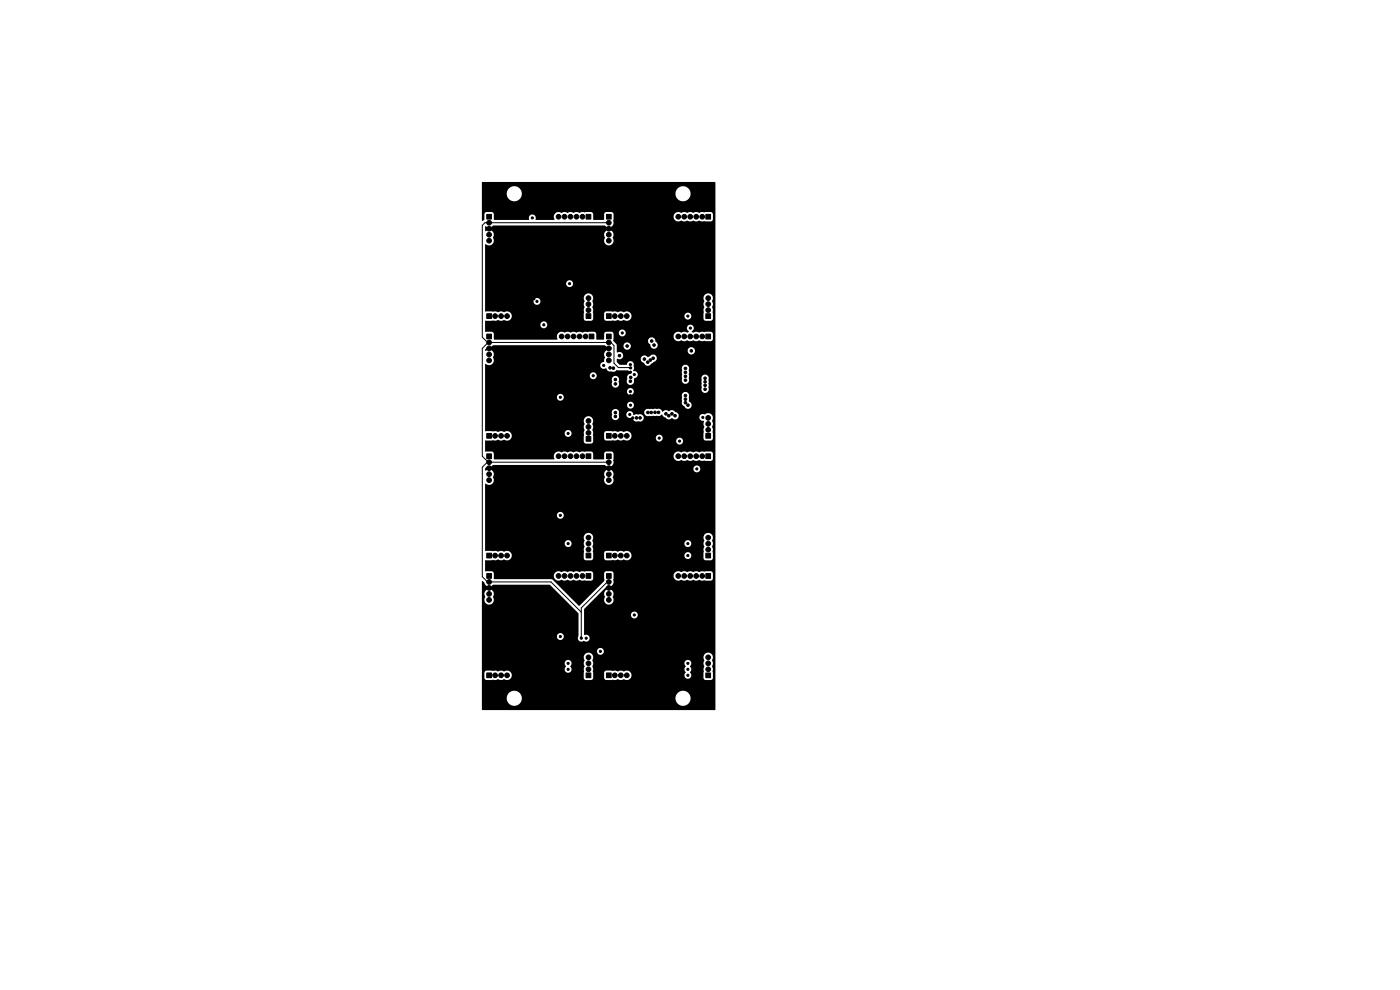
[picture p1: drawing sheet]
<svg xmlns="http://www.w3.org/2000/svg" width="297mm" height="210mm" viewBox="0 0 297 210" stroke-linecap="round" stroke-linejoin="round" font-family="sans-serif">
<g fill="#000" stroke="#000" stroke-width=".21">
<path d="M103.3 45.5h1v1h-1zM124.3 45.5h1v1h-1zM128.7 45.5h1v1h-1zM149.7 45.5h1v1h-1zM103.3 70.9h1v1h-1zM103.3 66.6h1v1h-1zM125 70.9h1v1h-1zM124.3 66.6h1v1h-1zM128.7 70.9h1v1h-1zM128.7 66.6h1v1h-1zM149.7 70.9h1v1h-1zM149.7 66.6h1v1h-1z"/>
<path d="M103.3 96.3h1v1h-1zM103.3 92h1v1h-1zM124.3 96.3h1v1h-1zM124.3 92.6h1v1h-1zM128.7 96.3h1v1h-1zM128.7 92h1v1h-1zM149.7 96.3h1v1h-1zM149.7 92h1v1h-1zM103.3 117.4h1v1h-1zM124.3 117.4h1v1h-1zM128.7 117.4h1v1h-1zM149.7 117.4h1v1h-1z"/>
<path d="M103.3 121.7h1v1h-1zM124.3 121.7h1v1h-1zM128.7 121.7h1v1h-1zM149.7 121.7h1v1h-1zM103.3 142.8h1v1h-1zM124.3 142.8h1v1h-1zM128.7 142.8h1v1h-1zM149.7 142.8h1v1h-1z"/>
<circle cx="103.8" cy="47.2" r=".5"/>
<circle cx="103.8" cy="49.8" r=".5"/>
<circle cx="103.8" cy="51.1" r=".5"/>
<circle cx="103.8" cy="48.5" r=".5"/>
<circle cx="108.4" cy="56.4" r=".23"/>
<circle cx="110.6" cy="57.3" r=".23"/>
<circle cx="112.9" cy="46.2" r=".23"/>
<circle cx="115.7" cy="57.3" r=".23"/>
<circle cx="118.5" cy="46" r=".5"/>
<circle cx="119.8" cy="46" r=".5"/>
<circle cx="121" cy="46" r=".5"/>
<circle cx="121.6" cy="56.4" r=".23"/>
<circle cx="122.3" cy="46" r=".5"/>
<circle cx="123.6" cy="46" r=".5"/>
<circle cx="124.6" cy="49.3" r=".23"/>
<circle cx="129.2" cy="49.8" r=".5"/>
<circle cx="129.2" cy="48.5" r=".5"/>
<circle cx="129.2" cy="47.2" r=".5"/>
<circle cx="129.2" cy="51.1" r=".5"/>
<circle cx="142.9" cy="49.3" r=".23"/>
<circle cx="143.9" cy="46" r=".5"/>
<circle cx="145.2" cy="46" r=".5"/>
<circle cx="146.4" cy="46" r=".5"/>
<circle cx="147.7" cy="46" r=".5"/>
<circle cx="149" cy="46" r=".5"/>
<circle cx="150" cy="49.3" r=".23"/>
<circle cx="103.8" cy="73.9" r=".5"/>
<circle cx="103.8" cy="72.6" r=".5"/>
<circle cx="103.8" cy="75.2" r=".5"/>
<circle cx="103.8" cy="76.5" r=".5"/>
<circle cx="105" cy="67.1" r=".5"/>
<circle cx="106.3" cy="67.1" r=".5"/>
<circle cx="107.6" cy="67.1" r=".5"/>
<circle cx="108.6" cy="63.8" r=".23"/>
<circle cx="109.4" cy="69.3" r=".23"/>
<circle cx="113.3" cy="63.4" r=".23"/>
<circle cx="113.9" cy="63.9" r=".23"/>
<circle cx="115.4" cy="68.9" r=".23"/>
<circle cx="116.9" cy="62.7" r=".23"/>
<circle cx="117.1" cy="65.8" r=".23"/>
<circle cx="118" cy="76" r=".28"/>
<circle cx="119.1" cy="71.4" r=".5"/>
<circle cx="120.4" cy="71.4" r=".5"/>
<circle cx="120.5" cy="63.2" r=".23"/>
<circle cx="120.5" cy="65.8" r=".23"/>
<circle cx="120.5" cy="67.1" r=".23"/>
<circle cx="120.5" cy="64.5" r=".23"/>
<circle cx="120.8" cy="60.2" r=".23"/>
<circle cx="121.7" cy="71.4" r=".5"/>
<circle cx="123" cy="71.4" r=".5"/>
<circle cx="124.2" cy="71.4" r=".5"/>
<circle cx="124.8" cy="65.8" r=".5"/>
<circle cx="124.8" cy="63.2" r=".5"/>
<circle cx="124.8" cy="64.5" r=".5"/>
<circle cx="125.2" cy="74.7" r=".23"/>
<circle cx="125.9" cy="79.7" r=".23"/>
<circle cx="128.1" cy="77.5" r=".23"/>
<circle cx="129.2" cy="76.5" r=".5"/>
<circle cx="129.2" cy="73.9" r=".5"/>
<circle cx="129.2" cy="75.2" r=".5"/>
<circle cx="129.2" cy="72.6" r=".5"/>
<circle cx="129.4" cy="78" r=".28"/>
<circle cx="130.1" cy="78.1" r=".28"/>
<circle cx="130.4" cy="67.1" r=".5"/>
<circle cx="131.4" cy="75.4" r=".28"/>
<circle cx="131.7" cy="67.1" r=".5"/>
<circle cx="132" cy="70.6" r=".23"/>
<circle cx="133" cy="67.1" r=".5"/>
<circle cx="133" cy="73.4" r=".28"/>
<circle cx="133.7" cy="78.9" r=".23"/>
<circle cx="133.7" cy="77.3" r=".23"/>
<circle cx="133.8" cy="78" r=".23"/>
<circle cx="134" cy="63.8" r=".23"/>
<circle cx="134.6" cy="79.5" r=".23"/>
<circle cx="135.3" cy="76.2" r=".23"/>
<circle cx="136.7" cy="76.2" r=".28"/>
<circle cx="137.4" cy="76.8" r=".28"/>
<circle cx="138" cy="76.4" r=".28"/>
<circle cx="138.3" cy="72.3" r=".28"/>
<circle cx="138.6" cy="76" r=".28"/>
<circle cx="138.8" cy="73.2" r=".28"/>
<circle cx="142.5" cy="69.6" r=".23"/>
<circle cx="143.9" cy="71.4" r=".5"/>
<circle cx="145.2" cy="71.4" r=".5"/>
<circle cx="145.3" cy="76.3" r=".23"/>
<circle cx="145.4" cy="78.2" r=".28"/>
<circle cx="145.4" cy="79" r=".28"/>
<circle cx="145.4" cy="79.8" r=".28"/>
<circle cx="145.9" cy="65.8" r=".23"/>
<circle cx="145.9" cy="63.2" r=".23"/>
<circle cx="145.9" cy="67.1" r=".23"/>
<circle cx="145.9" cy="64.5" r=".23"/>
<circle cx="146.4" cy="71.4" r=".5"/>
<circle cx="146.5" cy="69.6" r=".23"/>
<circle cx="146.7" cy="74.4" r=".28"/>
<circle cx="147.7" cy="71.4" r=".5"/>
<circle cx="149" cy="71.4" r=".5"/>
<circle cx="150" cy="74.7" r=".23"/>
<circle cx="150.2" cy="64.5" r=".5"/>
<circle cx="150.2" cy="65.8" r=".5"/>
<circle cx="150.2" cy="63.2" r=".5"/>
<circle cx="103.8" cy="99.3" r=".5"/>
<circle cx="103.8" cy="98" r=".5"/>
<circle cx="105" cy="92.5" r=".5"/>
<circle cx="106.3" cy="92.5" r=".5"/>
<circle cx="107.6" cy="92.5" r=".5"/>
<circle cx="108.6" cy="89.2" r=".23"/>
<circle cx="112.8" cy="92.7" r=".23"/>
<circle cx="117.2" cy="86.7" r=".23"/>
<circle cx="118.5" cy="96.8" r=".5"/>
<circle cx="118.9" cy="84.3" r=".23"/>
<circle cx="119.8" cy="96.8" r=".5"/>
<circle cx="120.5" cy="93.2" r=".23"/>
<circle cx="120.5" cy="91.9" r=".23"/>
<circle cx="120.5" cy="90.7" r=".23"/>
<circle cx="120.5" cy="89.4" r=".23"/>
<circle cx="121" cy="96.8" r=".5"/>
<circle cx="122.3" cy="96.8" r=".5"/>
<circle cx="123.6" cy="96.8" r=".5"/>
<circle cx="124.8" cy="90.6" r=".5"/>
<circle cx="124.8" cy="91.8" r=".5"/>
<circle cx="124.8" cy="89.3" r=".5"/>
<circle cx="125" cy="84.9" r=".23"/>
<circle cx="129.2" cy="98" r=".5"/>
<circle cx="129.2" cy="99.3" r=".5"/>
<circle cx="130.4" cy="92.5" r=".5"/>
<circle cx="130.6" cy="81.4" r=".28"/>
<circle cx="130.6" cy="80.5" r=".28"/>
<circle cx="130.6" cy="87.5" r=".28"/>
<circle cx="130.6" cy="88.3" r=".28"/>
<circle cx="131.7" cy="92.5" r=".5"/>
<circle cx="133" cy="92.5" r=".5"/>
<circle cx="133.6" cy="87.9" r=".23"/>
<circle cx="133.7" cy="83.9" r=".23"/>
<circle cx="133.7" cy="83.1" r=".23"/>
<circle cx="133.7" cy="80.9" r=".28"/>
<circle cx="133.8" cy="85.9" r=".23"/>
<circle cx="133.8" cy="80.1" r=".28"/>
<circle cx="134.2" cy="88.6" r=".23"/>
<circle cx="135" cy="88.6" r=".28"/>
<circle cx="135.8" cy="93.9" r=".23"/>
<circle cx="135.8" cy="88.6" r=".28"/>
<circle cx="137.4" cy="87.5" r=".28"/>
<circle cx="138.1" cy="87.5" r=".28"/>
<circle cx="139" cy="87.5" r=".28"/>
<circle cx="139.7" cy="87.5" r=".28"/>
<circle cx="139.9" cy="92.9" r=".23"/>
<circle cx="141.3" cy="87.8" r=".28"/>
<circle cx="141.5" cy="92.5" r=".23"/>
<circle cx="141.9" cy="88.2" r=".28"/>
<circle cx="142.5" cy="87.8" r=".28"/>
<circle cx="143.2" cy="88.2" r=".28"/>
<circle cx="143.9" cy="96.8" r=".5"/>
<circle cx="144.2" cy="93.6" r=".23"/>
<circle cx="145.2" cy="96.8" r=".5"/>
<circle cx="145.4" cy="84.7" r=".28"/>
<circle cx="145.4" cy="85.4" r=".28"/>
<circle cx="145.4" cy="83.9" r=".28"/>
<circle cx="145.4" cy="80.6" r=".28"/>
<circle cx="145.9" cy="87.9" r=".23"/>
<circle cx="145.9" cy="88.6" r=".23"/>
<circle cx="145.9" cy="89.9" r=".23"/>
<circle cx="145.9" cy="85.9" r=".28"/>
<circle cx="146.4" cy="96.8" r=".5"/>
<circle cx="147.7" cy="96.8" r=".5"/>
<circle cx="147.8" cy="99.5" r=".23"/>
<circle cx="149" cy="96.8" r=".5"/>
<circle cx="149.1" cy="88.5" r=".23"/>
<circle cx="149.6" cy="80.2" r=".28"/>
<circle cx="149.6" cy="81.7" r=".28"/>
<circle cx="149.6" cy="81" r=".28"/>
<circle cx="149.6" cy="82.6" r=".28"/>
<circle cx="150.2" cy="88.6" r=".5"/>
<circle cx="150.2" cy="91.2" r=".5"/>
<circle cx="150.2" cy="89.9" r=".5"/>
<circle cx="103.8" cy="100.6" r=".5"/>
<circle cx="103.8" cy="101.9" r=".5"/>
<circle cx="105" cy="117.9" r=".5"/>
<circle cx="106.3" cy="117.9" r=".5"/>
<circle cx="107.6" cy="117.9" r=".5"/>
<circle cx="108.6" cy="114.6" r=".23"/>
<circle cx="112.8" cy="118.1" r=".23"/>
<circle cx="117.1" cy="112" r=".23"/>
<circle cx="117.3" cy="100.1" r=".23"/>
<circle cx="118.9" cy="109.3" r=".23"/>
<circle cx="120.5" cy="116.6" r=".23"/>
<circle cx="120.5" cy="117.9" r=".23"/>
<circle cx="120.5" cy="114" r=".23"/>
<circle cx="120.5" cy="115.3" r=".23"/>
<circle cx="124.6" cy="100.1" r=".23"/>
<circle cx="124.8" cy="115.3" r=".5"/>
<circle cx="124.8" cy="116.6" r=".5"/>
<circle cx="124.8" cy="114" r=".5"/>
<circle cx="129.2" cy="100.6" r=".5"/>
<circle cx="129.2" cy="101.9" r=".5"/>
<circle cx="130.4" cy="117.9" r=".5"/>
<circle cx="131.7" cy="117.9" r=".5"/>
<circle cx="133" cy="117.9" r=".5"/>
<circle cx="134" cy="114.6" r=".23"/>
<circle cx="145.3" cy="102.7" r=".23"/>
<circle cx="145.9" cy="114" r=".23"/>
<circle cx="145.9" cy="116.6" r=".23"/>
<circle cx="145.9" cy="117.9" r=".23"/>
<circle cx="145.9" cy="115.3" r=".23"/>
<circle cx="150" cy="100.1" r=".23"/>
<circle cx="150.2" cy="116.6" r=".5"/>
<circle cx="150.2" cy="115.3" r=".5"/>
<circle cx="150.2" cy="114" r=".5"/>
<circle cx="103.8" cy="127.3" r=".5"/>
<circle cx="103.8" cy="124.7" r=".5"/>
<circle cx="103.8" cy="123.4" r=".5"/>
<circle cx="103.8" cy="126" r=".5"/>
<circle cx="108.6" cy="140" r=".23"/>
<circle cx="117.2" cy="137.6" r=".23"/>
<circle cx="117.4" cy="125.5" r=".23"/>
<circle cx="118.5" cy="122.2" r=".5"/>
<circle cx="118.9" cy="135" r=".23"/>
<circle cx="119.8" cy="122.2" r=".5"/>
<circle cx="120.5" cy="139.4" r=".23"/>
<circle cx="121" cy="122.2" r=".5"/>
<circle cx="122.3" cy="122.2" r=".5"/>
<circle cx="123.3" cy="135.4" r=".23"/>
<circle cx="123.6" cy="122.2" r=".5"/>
<circle cx="124.4" cy="135.4" r=".23"/>
<circle cx="124.6" cy="125.5" r=".23"/>
<circle cx="124.8" cy="139.4" r=".5"/>
<circle cx="127.4" cy="138.2" r=".23"/>
<circle cx="128.5" cy="135.9" r=".23"/>
<circle cx="129.2" cy="127.3" r=".5"/>
<circle cx="129.2" cy="123.4" r=".5"/>
<circle cx="129.2" cy="124.7" r=".5"/>
<circle cx="129.2" cy="126" r=".5"/>
<circle cx="134" cy="140" r=".23"/>
<circle cx="134.2" cy="129.4" r=".23"/>
<circle cx="134.6" cy="130.5" r=".23"/>
<circle cx="142.9" cy="125.5" r=".23"/>
<circle cx="143.1" cy="137.9" r=".23"/>
<circle cx="143.9" cy="122.2" r=".5"/>
<circle cx="145.2" cy="122.2" r=".5"/>
<circle cx="145.9" cy="139.4" r=".23"/>
<circle cx="146.4" cy="122.2" r=".5"/>
<circle cx="147.7" cy="122.2" r=".5"/>
<circle cx="149" cy="122.2" r=".5"/>
<circle cx="150" cy="125.5" r=".23"/>
<circle cx="150.2" cy="139.4" r=".5"/>
<circle cx="105" cy="143.3" r=".5"/>
<circle cx="106.3" cy="143.3" r=".5"/>
<circle cx="107.6" cy="143.3" r=".5"/>
<circle cx="112.8" cy="143.5" r=".23"/>
<circle cx="120.5" cy="140.7" r=".23"/>
<circle cx="120.5" cy="143.3" r=".23"/>
<circle cx="120.5" cy="142" r=".23"/>
<circle cx="124.8" cy="140.7" r=".5"/>
<circle cx="124.8" cy="142" r=".5"/>
<circle cx="130.4" cy="143.3" r=".5"/>
<circle cx="131.7" cy="143.3" r=".5"/>
<circle cx="133" cy="143.3" r=".5"/>
<circle cx="143.1" cy="140.5" r=".23"/>
<circle cx="145.9" cy="140.7" r=".23"/>
<circle cx="145.9" cy="143.3" r=".23"/>
<circle cx="145.9" cy="142" r=".23"/>
<circle cx="150.2" cy="140.7" r=".5"/>
<circle cx="150.2" cy="142" r=".5"/>
</g>
<path d="M129.2 47.2h-26.3l-.6 .6v23.7l1.1 1.1h26.2l.7 .7v3.7l.9 1h2.6M103.6 72.6l-1.3 1.3v22.9l1.3 1.2M129.2 98h-25.8l-1.1 1.1v23.2l1.1 1.1h13.5l6.4 6.5M129.2 123.4h-.4l-5.5 5.6v6.4" fill="none" stroke="#000" stroke-width=".21"/>
<path d="M102.2 38.7l49.4-.1 .2 .1v111.9h-49.6v-2.6h5.3a1.61 1.61 0 0 0 1.6 1.7 1.61 1.61 0 0 0 1.6-1.7h32.6v.3a1.61 1.61 0 0 0 2.4 1.2 1.61 1.61 0 0 0 0-2.7 1.61 1.61 0 0 0-2.4 1.2h-32.6v-.1a1.6 1.6 0 0 0-1.7-1.4 1.6 1.6 0 0 0-1.5 1.5h-5.3v-5.3h.6v1.2l.4 .3 1.9 .1 .6-.2 .8 .1a.69 .69 0 0 1 1 .1 1.03 1.03 0 0 0 1-1.4 1.03 1.03 0 0 0-1.6-.5 1.23 1.23 0 0 0-1.3 0l-.5-.1h-1.9l-.3 .1-.1 .3h-.6v-2.1h17.6v.3a.48 .48 0 0 1 0 .9 .76 .76 0 0 0 1 .9 .76 .76 0 0 0 .2-1.4 .74 .74 0 0 0-.1-1.2 .74 .74 0 0 0-1.1 .5h-17.6v-1.1h21.6l.2 .6a1.05 1.05 0 0 0 0 1.2l-.2 .6v1.9l.3 .4 1.3 .1 .3-.2 .1-.3v-1.1h2.4v1.2l.2 .3h2.3a.69 .69 0 0 1 .9 .1l.3-.1a.69 .69 0 0 1 1 .1 1.03 1.03 0 0 0 1-1.4 1.03 1.03 0 0 0-1.6-.5 1.23 1.23 0 0 0-1.3 0l-.5-.1h-1.9l-.3 .1-.1 .3h-2.4v-.8l-.2-.5 .2-.8h19.4v.3a.48 .48 0 0 1 0 .9l.1 .5a.4 .4 0 0 1-.1 .7 .76 .76 0 0 0 1 .9 .76 .76 0 0 0 .2-1.3 .87 .87 0 0 0 0-1.3 .74 .74 0 0 0-.1-1.2 .74 .74 0 0 0-1.1 .5h-19.4l-.2-.5 .2-.6h23.4l.2 .6a1.22 1.22 0 0 0 0 1.3l-.2 .5 .1 2.1 .3 .2 1.2 .1 .3-.2 .1-.3v-1.9l-.2-.5a1.33 1.33 0 0 0 .1-1.4 1 1 0 0 0-.6-1.5 1 1 0 0 0-1.3 1h-23.4v-.2a1.01 1.01 0 0 0-1.1-.9 1.01 1.01 0 0 0-.9 1.1h-21.6v-1.4h24.4v.1a.73 .73 0 0 0 1.2 .6 .73 .73 0 0 0 0-1.2 .73 .73 0 0 0-1.2 .5h-24.4v-3.1h15.9v.1a.73 .73 0 0 0 1.2 .5 .73 .73 0 0 0 0-1.2 .73 .73 0 0 0-1.2 .6h-15.9v-8.9h.6l.1 .4a1.06 1.06 0 0 0 .2 1.5 1.06 1.06 0 0 0 1.4-.1 1.48 1.48 0 0 0 .1-1.4 1 1 0 0 0-.6-1.5 1 1 0 0 0-1.2 1.1h-.6v-2.8h.2l.3 .3a1.06 1.06 0 0 0 .9 .8 1.06 1.06 0 0 0 1-.4l12.1 .1 6 6-.1 5.1a.79 .79 0 0 0 .4 .9 .79 .79 0 0 0 .9-.1 .76 .76 0 0 0 1.2-.6 .76 .76 0 0 0-1.2-.7v-4.3h9.9a.73 .73 0 0 0 1 .7 .73 .73 0 0 0 .3-1.2 .73 .73 0 0 0-1.2 .3l-.1 .2h-9.9v-1.2l3.1-3.1h1.2l.1 .4a1.06 1.06 0 0 0 .2 1.5 1.06 1.06 0 0 0 1.4-.1 1.48 1.48 0 0 0 .1-1.4 1 1 0 0 0-.6-1.5 1 1 0 0 0-1.2 1.1h-1.2l1.7-1.7a1.12 1.12 0 0 0 1.2-.3 1.12 1.12 0 0 0 .2-1.2l.1-.6h12.7a1.1 1.1 0 0 0 1.7 .7l.5 .2 .7-.2 .5 .2 .8-.2 .5 .2 .7-.2 .6 .2h1.9l.4-.3v-1.3l-.2-.4h-2.1l-.6 .1a1.23 1.23 0 0 0-1.3 0 1.23 1.23 0 0 0-1.3 0 1.23 1.23 0 0 0-1.2 0 1 1 0 0 0-1.1 0 1 1 0 0 0-.5 1h-12.7v-.7l-.3-.4h-1.3l-.4 .4v1.7l-5.3 5.2-5.8-5.6h-12.2l-.1-.2v-.4h12.7v.2a1.14 1.14 0 0 0 1.7 .5l.5 .2 .7-.2 .5 .2 .8-.2 .5 .2 .7-.2 .6 .2h1.9l.4-.3v-1.3l-.2-.4h-2.1l-.6 .1a1.23 1.23 0 0 0-1.3 0 1.23 1.23 0 0 0-1.3 0 1.23 1.23 0 0 0-1.2 0 1 1 0 0 0-1.1 0 1 1 0 0 0-.5 1h-12.7v-.7l-.3-.4h-1.6v-2.3l.1-.1 2.1 .1 .5-.2a1.7 1.7 0 0 0 1.5 0 1.03 1.03 0 0 0 1.5-1 1.03 1.03 0 0 0-1.7-.7 1.23 1.23 0 0 0-1.3 0l-.5-.1h-2.2v-1.7h16.9a.73 .73 0 0 0 1 .8 .73 .73 0 0 0 .2-1.2 .73 .73 0 0 0-1.2 .3v.1h-16.9v-1.1h20.9l.2 .6a1.22 1.22 0 0 0 0 1.3l-.2 .5v1.9l.3 .4 1.3 .1 .3-.2 .1-.3v-1.1h2.4v1.2l.4 .3 1.9 .1 .5-.2a1.7 1.7 0 0 0 1.5 0 1 1 0 0 0 1.5-.9h11.2v.1a.73 .73 0 0 0 1.1 .6 .73 .73 0 0 0 0-1.3 .73 .73 0 0 0-1.1 .6h-11.2a1.09 1.09 0 0 0-1.7-.8 1.23 1.23 0 0 0-1.3 0l-.5-.1h-1.9l-.3 .1-.1 .3h-2.4v-.8l-.2-.5 .2-.8h19.4a.73 .73 0 0 0 1 .8 .73 .73 0 0 0 .2-1.2 .73 .73 0 0 0-1.2 .3v.1h-19.4l-.2-.5 .2-.6h23.4l.2 .6a1.05 1.05 0 0 0 0 1.2l-.2 .6v1.9l.2 .3 .3 .2 1.1-.1 .4-.2v-2.1l-.2-.5a1.33 1.33 0 0 0 .1-1.4 1 1 0 0 0-.6-1.5 1 1 0 0 0-1.3 1h-23.4v-.2a1.01 1.01 0 0 0-1.1-.9 1.01 1.01 0 0 0-.9 1.1h-20.9v-4.9h15.2v.2a.73 .73 0 0 0 1.2 .5 .73 .73 0 0 0 0-1.2 .73 .73 0 0 0-1.2 .5h-15.2l.1-6.6a1.09 1.09 0 0 0 1.4 0 1.09 1.09 0 0 0 .2-1.4l.2-.5h23.4l.2 .5a1.04 1.04 0 0 0 .1 1.4 1.04 1.04 0 0 0 1.4 0 1.04 1.04 0 0 0 .1-1.4 1 1 0 0 0-.6-1.6 1 1 0 0 0-1.2 1.1h-23.4v-.2a1.07 1.07 0 0 0-1.8-.7l-.1-.4h44.2a.73 .73 0 0 0 1 .8 .73 .73 0 0 0 .2-1.3 .73 .73 0 0 0-1.2 .4v.1h-44.2l.4-.4a1.34 1.34 0 0 0 1.3-.4l23.8 .1a1.05 1.05 0 0 0 1.3 .2 1.05 1.05 0 0 0 .4-1.4l.1-.6h12.7a1.1 1.1 0 0 0 1.7 .7l.5 .2 .7-.2 .5 .2 .8-.2 .5 .2 .7-.2 .6 .2h1.9l.4-.3v-1.3l-.2-.4h-2.1l-.6 .1a1.23 1.23 0 0 0-1.3 0 1.23 1.23 0 0 0-1.3 0 1.23 1.23 0 0 0-1.2 0 1 1 0 0 0-1.1 0 1 1 0 0 0-.5 1h-12.7v-.7l-.3-.4h-1.3l-.4 .4-.1 1.2-2.1 .1-.2-.2v-1.1l-.2-.4h-2.1l-.7 .1a1.05 1.05 0 0 0-1.1 .1l-.1-.1a1.23 1.23 0 0 0-1.3 0 1.23 1.23 0 0 0-1.2 0 1.05 1.05 0 0 0-1.3 .2 1.05 1.05 0 0 0-.2 1.3h-12.8l-.2-1.5-.2-.1-1.5-.1v-2.2l.1-.1 2.1 .1 .6-.2a1.54 1.54 0 0 0 1.4 0 1 1 0 0 0 1.2-.2 1 1 0 0 0 .1-1.2h11.4v.1a.73 .73 0 0 0 1.1 .6 .73 .73 0 0 0 0-1.3 .73 .73 0 0 0-1.1 .6l-11.5-.1a1.59 1.59 0 0 0-1.5-.2 1.05 1.05 0 0 0-1.1 .1l-.6-.2h-2.2v-2.1h20.9l.2 .4a1.58 1.58 0 0 0 0 1.5l-.2 .4v2l.4 .4h1.2l.4-.3v-1.9h2.4v1.2l.4 .3 1.9 .1 .5-.2a1.7 1.7 0 0 0 1.5 0l.1 .1a.99 .99 0 0 0 1.3-.5h5.2v.1a.73 .73 0 0 0 1.2 .5h3.1v.1a.73 .73 0 0 0 1.2 .6 .73 .73 0 0 0 0-1.2 .73 .73 0 0 0-1.2 .5h-3.1a.73 .73 0 0 0-.1-1.2 .73 .73 0 0 0-1.1 .6l-5.2-.1a1.06 1.06 0 0 0-.4-1.2 1.06 1.06 0 0 0-1.2 0 1.23 1.23 0 0 0-1.3 0l-.5-.1h-1.9l-.3 .1-.1 .3h-2.4l-.2-.7a1.5 1.5 0 0 0 .1-1.4 1 1 0 0 0-.6-1.5 1 1 0 0 0-1.3 1.1h-20.9v-1.8h26.9l.1 .3a.82 .82 0 0 0 .7 1.2 .82 .82 0 0 0 .7-1.2h1.6v.1a.83 .83 0 0 0 1.3 .5 .99 .99 0 0 0 1.4 .9 .81 .81 0 0 0 .9-.9 .81 .81 0 0 0-1.2-.6l-.9 .2-.2-.5h2.5v.1a1.33 1.33 0 0 0 1.4 .6l1.2-.1a1.07 1.07 0 0 0 1.1-.3l.4 .5 .3 .1a1.01 1.01 0 0 0 1.5 .2 .78 .78 0 0 0 1.3-.2h4.5v.1a1.09 1.09 0 0 0 1 .8l-.2 .4 .2 .7-.2 .6v1.9l.3 .4h1.3l.4-.2v-2.1l-.2-.5a1.39 1.39 0 0 0 .1-1.4 1.05 1.05 0 0 0-.3-1.4 1.05 1.05 0 0 0-1.4 .1 .73 .73 0 0 0-1 .6l-4.4-.1a.98 .98 0 0 0-.9-1.1 1.07 1.07 0 0 0-1.3-.1 .94 .94 0 0 0-1.3 .1 1.06 1.06 0 0 0-1.3-.6l-1.4 .1a.78 .78 0 0 0-1.1 .8l-2.5-.1a.73 .73 0 0 0-.8-.3 .73 .73 0 0 0-.5 .7h-1.6v-.1a.78 .78 0 0 0-.7-1 .78 .78 0 0 0-.8 .8h-26.9v-1.7h30.1v.1a.73 .73 0 0 0 1.1 .6 .73 .73 0 0 0 0-1.3 .73 .73 0 0 0-1.1 .6h-30.1v-1.7h15.2v.1a.73 .73 0 0 0 .9 .7 .73 .73 0 0 0 .5-1h25.1l.1 1.1a1.02 1.02 0 0 0 .6 1.2 .81 .81 0 0 0 1.3 .1 .81 .81 0 0 0-.5-1.3l.1-.6a.96 .96 0 0 0-.9-1.4 .78 .78 0 0 0-.7 .9l-25.1-.1a.73 .73 0 0 0-.8-.3 .73 .73 0 0 0-.6 .6h-15.2v-1.2h30.1v.1a.73 .73 0 0 0 1.1 .6 .73 .73 0 0 0 0-1.3 .73 .73 0 0 0-1.1 .6h-30.1v-2.4h26.9l.1 .3a.84 .84 0 0 0 .7 1.3 .84 .84 0 0 0 .6-1.3 .78 .78 0 0 0-.5-1.1 .78 .78 0 0 0-.9 .8h-26.9v-1h22.2v.2a.73 .73 0 0 0 1.1 .5 .73 .73 0 0 0 0-1.2 .73 .73 0 0 0-1.1 .5h-22.2l.1-2.4a1.09 1.09 0 0 0 1.4 0 1.09 1.09 0 0 0 .2-1.4 1.08 1.08 0 0 0-.3-1.4 1.08 1.08 0 0 0-1.4 0v-.3l.5-.4 .7-.1 .5-.4 23.8 .1a1.24 1.24 0 0 0 1.2 .3v.6a1.13 1.13 0 0 0-1.2 .4 1.13 1.13 0 0 0-.1 1.3l-.1 .8a.79 .79 0 0 0-.8 1 .79 .79 0 0 0 1.2 .4 1.08 1.08 0 0 0 1.3 .7h.5l.5-.3 2.3 .1 .5 .2a.29 .29 0 0 1 .3 .3 .29 .29 0 0 1-.4 .2 1 1 0 0 0-.6 1.2 .81 .81 0 0 0 .8 1.1 .81 .81 0 0 0 .7-1.2l.1-.1a.81 .81 0 0 0 .7-.9 .81 .81 0 0 0-1-.7l.2-.5h10.1l.1 2a.8 .8 0 0 0 .6 1.2 .8 .8 0 0 0 .8-1.1h2.7l.1 1.8a.81 .81 0 0 0 .7 1.3 .81 .81 0 0 0 .7-1.3v-1.5a.78 .78 0 0 0-.6-1.1 .78 .78 0 0 0-.9 .8h-2.7v-1.8a.78 .78 0 0 0-.5-1.1 .78 .78 0 0 0-1 .8h-10.1v-.3a1.22 1.22 0 0 0-.7-1.3 1.08 1.08 0 0 0-.9 .8h-1.5l-.6-.6v-.5h5.1a.83 .83 0 0 0 .7 .7 .79 .79 0 0 0 .7 .6 .79 .79 0 0 0 .8-.4l.5-.4a.81 .81 0 0 0 .6-1.2 .81 .81 0 0 0-1.4 0 .44 .44 0 0 1-.7-.1 .78 .78 0 0 0-1.2 .8h-5.1l.1-.2a.82 .82 0 0 0 1.3-.7 .82 .82 0 0 0-1.3-.6l-.1-.3h15.1a.78 .78 0 0 0 1.2 .6 .78 .78 0 0 0 0-1.3 .78 .78 0 0 0-1.2 .5v.2h-15.1v-1h1.5a.78 .78 0 0 0 1.2 .6 .78 .78 0 0 0 0-1.4 .78 .78 0 0 0-1.2 .6v.2h-1.5l-.1-.6-.5-.5h7.3l.4 .6a.83 .83 0 0 0 .6 1 .83 .83 0 0 0 1-.6 .83 .83 0 0 0-.5-1 .78 .78 0 0 0-.8-.8 .78 .78 0 0 0-.7 .8h-7.3l-.1-.2 .1-.7h12.7v.2a1.14 1.14 0 0 0 1.7 .5l.5 .2 .6-.2a1.48 1.48 0 0 0 1.4 0l.5 .2 .7-.2 .6 .2h1.9l.4-.3v-1.3l-.2-.4h-2.1l-.5 .1a1.48 1.48 0 0 0-1.4 .1l-.2-.3a.77 .77 0 0 0 .2-1.2 .77 .77 0 0 0-1.2 .1 .77 .77 0 0 0 .3 1.1l-.4 .2a1.05 1.05 0 0 0-1.2 .1v-.1a1 1 0 0 0-1.1 0 1 1 0 0 0-.5 1h-12.7l-.2-.9h1.3v.1a.73 .73 0 0 0 1.1 .6 .73 .73 0 0 0 0-1.3 .73 .73 0 0 0-1.1 .6l-2.7-.2-.4 .4-.1 1.2-1.5 .1-.1-.2v-1.1l-.3-.4h-2.1l-.6 .1a1.23 1.23 0 0 0-1.3 0 1.23 1.23 0 0 0-1.2 0 1.23 1.23 0 0 0-1.3 0 1.05 1.05 0 0 0-1.3 .2 1.05 1.05 0 0 0-.1 1.3l-13.4 .1-.3-1.6-.2-.1-1.5-.1v-1.5h11.7v.2a.73 .73 0 0 0 1.2 .5 .73 .73 0 0 0 0-1.2 .73 .73 0 0 0-1.2 .5h-11.7l.1-.8 2.1 .1 .6-.2a1.54 1.54 0 0 0 1.4 0 1.03 1.03 0 0 0 1.5-1 1.03 1.03 0 0 0-1.7-.7 1.23 1.23 0 0 0-1.3 0l-.5-.1h-2.2v-2.2h10.3a.73 .73 0 0 0 1 .7 .73 .73 0 0 0 .2-1.3h9.4l.2 .6a1.05 1.05 0 0 0 0 1.2l-.2 .6v1.9l.3 .4 1.3 .1 .3-.2 .1-.3v-1.1h2.4v1.2l.4 .3 1.9 .1 .6-.2a1.54 1.54 0 0 0 1.4 0 1 1 0 0 0 1.5-.9h11.2v.1a.73 .73 0 0 0 1.1 .6 .73 .73 0 0 0 0-1.3 .73 .73 0 0 0-1.1 .6h-11.2a1.09 1.09 0 0 0-1.7-.8 1.23 1.23 0 0 0-1.3 0l-.5-.1h-1.9l-.3 .1-.1 .3h-2.4v-.8l-.2-.5a1.38 1.38 0 0 0 .1-1.4l.1-.5h23.4l.2 .6a1.05 1.05 0 0 0 0 1.2l-.2 .6v1.9l.2 .3 .3 .2 1.1-.1 .4-.2v-2.1l-.2-.5a1.38 1.38 0 0 0 .1-1.4 1 1 0 0 0-.6-1.5 1 1 0 0 0-1.3 1h-23.4v-.2a1.01 1.01 0 0 0-1.1-.9 1.01 1.01 0 0 0-.9 1.1h-9.5a.73 .73 0 0 0-1.1 .6h-10.3v-3.8h17.2v.1a.73 .73 0 0 0 1.1 .6 .73 .73 0 0 0 0-1.2 .73 .73 0 0 0-1.1 .5h-17.2l.1-8.3a1.09 1.09 0 0 0 1.4 0 1.09 1.09 0 0 0 .2-1.4l.2-.5h23.4l.2 .5a1.04 1.04 0 0 0 .1 1.4 1.04 1.04 0 0 0 1.4 0 1.04 1.04 0 0 0 .1-1.4 1 1 0 0 0-.6-1.6 1 1 0 0 0-1.2 1.1h-23.4v-.2a1.08 1.08 0 0 0-1.8-.7v-1a1.21 1.21 0 0 0 1.6-.2l23.8 .1a1.05 1.05 0 0 0 1.3 .2 1.05 1.05 0 0 0 .4-1.4l.1-.6h12.7a1.1 1.1 0 0 0 1.7 .7l.5 .2 .7-.2 .5 .2 .8-.2 .5 .2 .7-.2 .6 .2h1.9l.4-.3v-1.3l-.2-.4h-2.1l-.6 .1a1.23 1.23 0 0 0-1.3 0 1.23 1.23 0 0 0-1.3 0 1.23 1.23 0 0 0-1.2 0 1 1 0 0 0-1.1 0 1 1 0 0 0-.5 1h-12.7v-.7l-.3-.4h-1.3l-.4 .4-.1 1.2-2.1 .1-.2-.2v-1.1l-.2-.4h-2.1l-.7 .1a1.24 1.24 0 0 0-1.2 .1l-.1-.1a1.24 1.24 0 0 0-1.2 .1v-.1a1.24 1.24 0 0 0-1.2 .1 1.04 1.04 0 0 0-1.3 .1 1.04 1.04 0 0 0-.2 1.3h-3.9a.79 .79 0 0 0-.7-1.1 .79 .79 0 0 0-.8 1.1l-7.3 .1-.3-1.6-.3-.1h-1.1l-.4 .4v1.2l-.5 .2-.1-5.8h5.3v.2a1.61 1.61 0 0 0 1.7 1.5 1.61 1.61 0 0 0 1.5-1.7h32.6v.2a1.61 1.61 0 0 0 2.4 1.3 1.61 1.61 0 0 0 0-2.8 1.61 1.61 0 0 0-2.4 1.3h-32.6v-.2a1.6 1.6 0 0 0-1.7-1.3 1.6 1.6 0 0 0-1.5 1.5h-5.3zM133.3 77.9l.4-.1 .1 .3-.2 .1-.3-.1zM123.2 134.9h.2l.1 .4h-.4z" fill="#000"/>
</svg>
